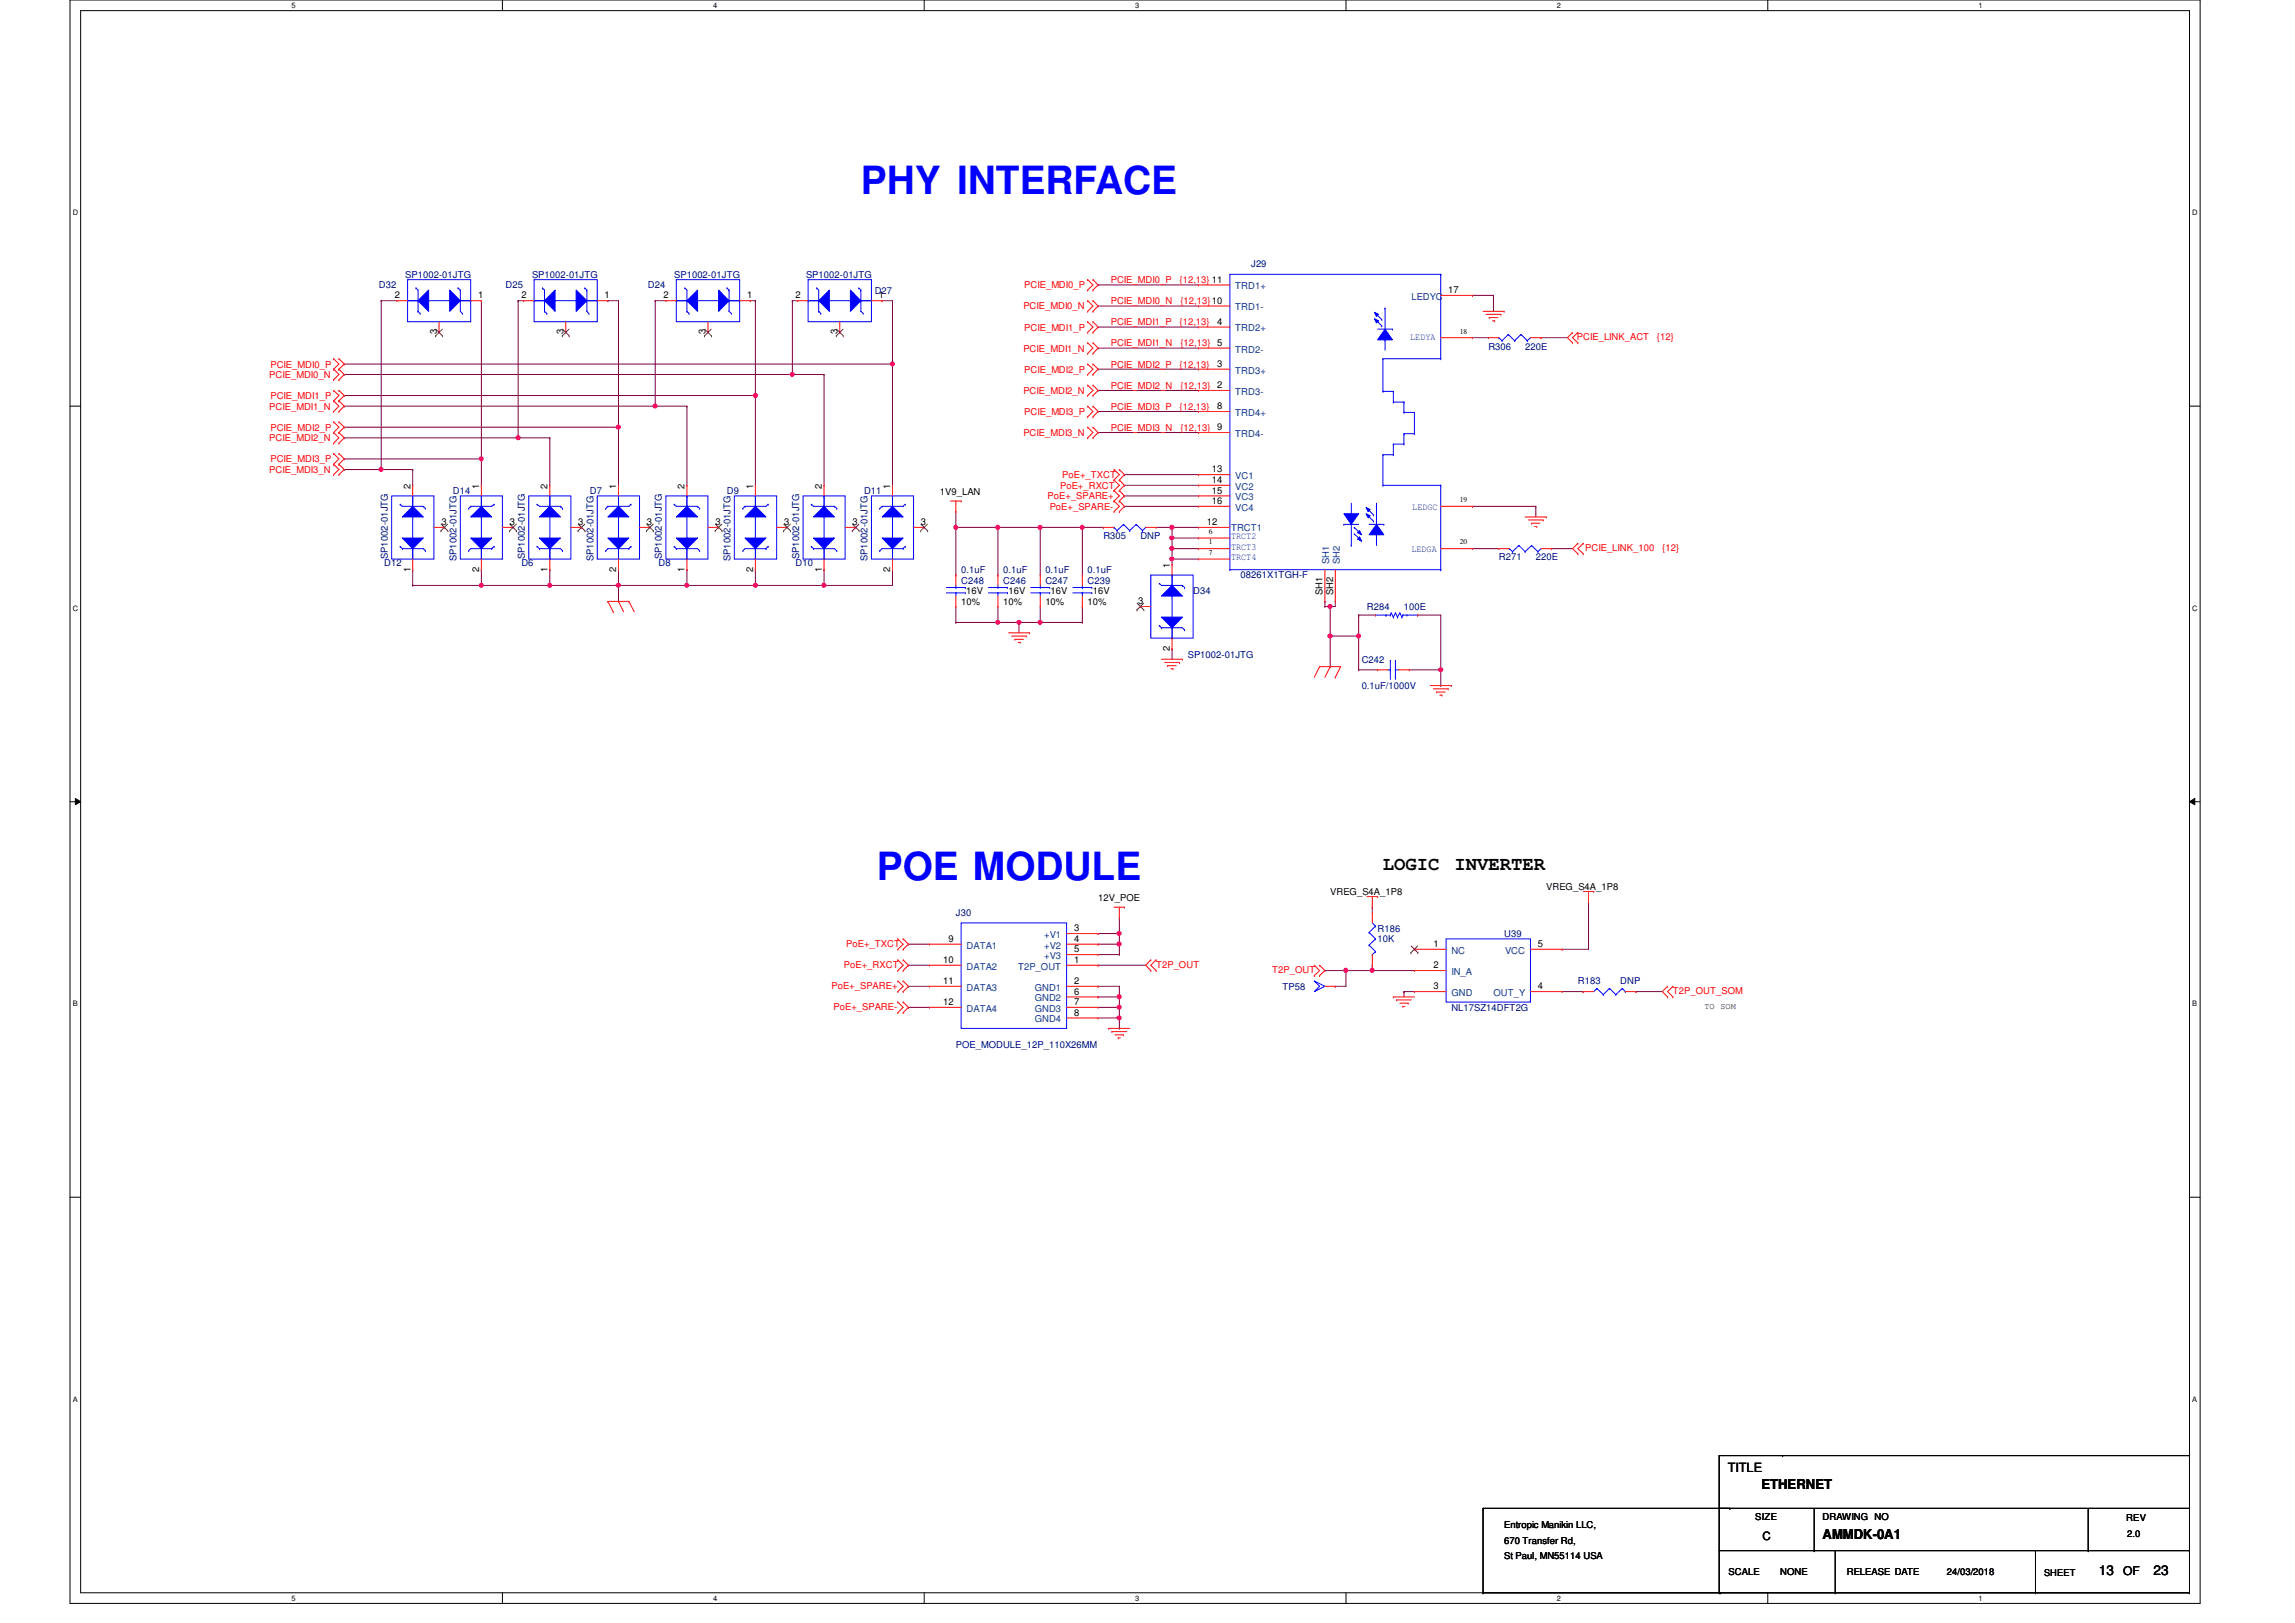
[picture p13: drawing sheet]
<svg xmlns="http://www.w3.org/2000/svg" width="420mm" height="297mm" viewBox="0 0 420 297" stroke-linecap="round" stroke-linejoin="round" font-family="sans-serif">
<defs><g id="words">
<g font-size="7.1" fill="#00f">
<text x="157.6" y="35.6">PHY INTERFACE</text>
<text x="160.5" y="161">POE MODULE</text>
</g>
<g font-size="3.5">
<text x="253.2" y="159.2">LOGIC</text>
<text x="266.3" y="159.2">INVERTER</text>
</g>
<g font-size="2.5">
<text x="322.5" y="272.6">ETHERNET</text>
<text x="333.7" y="281.7">AMMDK-0A1</text>
<text x="384.2" y="288.3">13</text>
<text x="394.3" y="288.3">23</text>
</g>
<text font-size="2.3" x="316.3" y="269.3">TITLE</text>
<text font-size="2.2" x="388.7" y="288.3">OF</text>
<text font-size="2.1" x="322.7" y="281.9">C</text>
<g font-size="1.7" fill="#000080">
<text x="69.4" y="52.8">D32</text>
<text x="74.2" y="50.8">SP1002-01JTG</text>
<text x="92.6" y="52.8">D25</text>
<text x="97.4" y="50.8">SP1002-01JTG</text>
<text x="118.6" y="52.8">D24</text>
<text x="123.4" y="50.8">SP1002-01JTG</text>
<text x="147.6" y="50.8">SP1002-01JTG</text>
<text x="160.1" y="53.8">D27</text>
<text x="229.1" y="48.9">J29</text>
<text x="272.5" y="64">R306</text>
<text x="279.2" y="64">220E</text>
<text x="82.9" y="90.4">D14</text>
<text x="108" y="90.4">D7</text>
<text x="133.1" y="90.4">D9</text>
<text x="158.2" y="90.4">D11</text>
<text x="202" y="98.7">R305</text>
<text x="208.8" y="98.7">DNP</text>
<text x="70.3" y="103.5">D12</text>
<text x="71" y="102.3" transform="rotate(-90 71 102.3)">SP1002-01JTG</text>
<text x="83.6" y="102.7" transform="rotate(-90 83.6 102.7)">SP1002-01JTG</text>
<text x="95.4" y="103.5">D6</text>
<text x="96.1" y="102.3" transform="rotate(-90 96.1 102.3)">SP1002-01JTG</text>
<text x="108.7" y="102.7" transform="rotate(-90 108.7 102.7)">SP1002-01JTG</text>
<text x="120.6" y="103.5">D8</text>
<text x="121.2" y="102.3" transform="rotate(-90 121.2 102.3)">SP1002-01JTG</text>
<text x="133.7" y="102.7" transform="rotate(-90 133.7 102.7)">SP1002-01JTG</text>
<text x="145.7" y="103.5">D10</text>
<text x="146.3" y="102.3" transform="rotate(-90 146.3 102.3)">SP1002-01JTG</text>
<text x="158.8" y="102.7" transform="rotate(-90 158.8 102.7)">SP1002-01JTG</text>
<text x="176" y="106.8">C248</text>
<text x="176" y="104.9">0.1uF</text>
<text x="183.7" y="106.8">C246</text>
<text x="183.7" y="104.9">0.1uF</text>
<text x="191.4" y="106.8">C247</text>
<text x="191.4" y="104.9">0.1uF</text>
<text x="199.1" y="106.8">C239</text>
<text x="199.1" y="104.9">0.1uF</text>
<text x="227.1" y="105.9">08261X1TGH-F</text>
<text x="274.4" y="102.6">R271</text>
<text x="281.2" y="102.6">220E</text>
<text x="218.4" y="108.8">D34</text>
<text x="250.3" y="111.7">R284</text>
<text x="257" y="111.7">100E</text>
<text x="217.5" y="120.4">SP1002-01JTG</text>
<text x="249.3" y="121.3">C242</text>
<text x="249.3" y="126.2">0.1uF/1000V</text>
<text x="175" y="167.6">J30</text>
<text x="252.2" y="170.5">R186</text>
<text x="252.2" y="172.5">10K</text>
<text x="275.4" y="171.5">U39</text>
<text x="234.8" y="181.1">TP58</text>
<text x="265.7" y="185">NL17SZ14DFT2G</text>
<text x="288.9" y="180.2">R183</text>
<text x="296.6" y="180.2">DNP</text>
<text x="175" y="191.8">POE_MODULE_12P_110X26MM</text>
</g>
<g font-size="1.7" fill="#f00">
<text x="187.5" y="52.8">PCIE_MDI0_P</text>
<text x="203.4" y="51.8">PCIE_MDI0_P</text>
<text x="215.9" y="51.8">{12,13} 11</text>
<text x="187.4" y="56.6">PCIE_MDI0_N</text>
<text x="203.4" y="55.7">PCIE_MDI0_N</text>
<text x="203.4" y="59.5">PCIE_MDI1_P</text>
<text x="215.9" y="59.5">{12,13}</text>
<text x="216.1" y="55.7">{12,13}10</text>
<text x="187.4" y="64.3">PCIE_MDI1_N</text>
<text x="187.5" y="60.5">PCIE_MDI1_P</text>
<text x="203.4" y="63.4">PCIE_MDI1_N</text>
<text x="216.1" y="63.4">{12,13} 5</text>
<text x="288.7" y="62.2">PCIE_LINK_ACT</text>
<text x="303.3" y="62.2">{12}</text>
<text x="49.3" y="69.2">PCIE_MDI0_N</text>
<text x="49.5" y="67.3">PCIE_MDI0_P</text>
<text x="187.5" y="68.2">PCIE_MDI2_P</text>
<text x="203.4" y="67.3">PCIE_MDI2_P</text>
<text x="203.4" y="71.1">PCIE_MDI2_N</text>
<text x="215.9" y="67.3">{12,13}</text>
<text x="216.1" y="71.1">{12,13} 2</text>
<text x="49.3" y="75">PCIE_MDI1_N</text>
<text x="49.5" y="73.1">PCIE_MDI1_P</text>
<text x="187.4" y="72.1">PCIE_MDI2_N</text>
<text x="187.5" y="75.9">PCIE_MDI3_P</text>
<text x="203.4" y="75">PCIE_MDI3_P</text>
<text x="215.9" y="75">{12,13}</text>
<text x="49.3" y="80.8">PCIE_MDI2_N</text>
<text x="49.5" y="78.8">PCIE_MDI2_P</text>
<text x="187.4" y="79.8">PCIE_MDI3_N</text>
<text x="203.4" y="78.8">PCIE_MDI3_N</text>
<text x="216.1" y="78.8">{12,13} 9</text>
<text x="49.3" y="86.6">PCIE_MDI3_N</text>
<text x="49.5" y="84.6">PCIE_MDI3_P</text>
<text x="194.1" y="89.5">PoE+_RXCT</text>
<text x="194.5" y="87.5">PoE+_TXCT</text>
<text x="191.8" y="91.4">PoE+_SPARE+</text>
<text x="192.2" y="93.3">PoE+_SPARE-</text>
<text x="290.2" y="100.8">PCIE_LINK_100</text>
<text x="304.3" y="100.8">{12}</text>
<text x="154.9" y="173.2">PoE+_TXCT</text>
<text x="154.5" y="177.1">PoE+_RXCT</text>
<text x="211.7" y="177.1">T2P_OUT</text>
<text x="232.9" y="178.1">T2P_OUT</text>
<text x="152.2" y="181">PoE+_SPARE+</text>
<text x="152.6" y="184.8">PoE+_SPARE-</text>
<text x="306.3" y="181.9">T2P_OUT_SOM</text>
</g>
<g font-size="1.7" fill="#004080">
<text x="226.1" y="53">TRD1+</text>
<text x="226.1" y="56.8">TRD1-</text>
<text x="258.4" y="54.9">LEDYC</text>
<text x="226.1" y="60.7">TRD2+</text>
<text x="226.1" y="64.5">TRD2-</text>
<text x="258.2" y="62.2">LEDYA</text>
<text x="226.1" y="68.4">TRD3+</text>
<text x="226.1" y="72.3">TRD3-</text>
<text x="226.1" y="76.1">TRD4+</text>
<text x="226.1" y="80">TRD4-</text>
<text x="226.1" y="87.7">VC1</text>
<text x="226.1" y="89.6">VC2</text>
<text x="226.1" y="91.6">VC3</text>
<text x="226.1" y="93.5">VC4</text>
<text x="258.6" y="93.3">LEDGC</text>
<text x="225.4" y="97.2">TRCT1</text>
<text x="225.4" y="98.7">TRCT2</text>
<text x="225.4" y="100.6">TRCT3</text>
<text x="258.4" y="101">LEDGA</text>
<text x="225.4" y="102.6">TRCT4</text>
<text x="243.4" y="103.3" transform="rotate(-90 243.4 103.3)">SH1</text>
<text x="245.3" y="103.3" transform="rotate(-90 245.3 103.3)">SH2</text>
<text x="176.9" y="173.6">DATA1</text>
<text x="191.2" y="171.7">+V1</text>
<text x="191.2" y="173.6">+V2</text>
<text x="176.9" y="177.5">DATA2</text>
<text x="186.4" y="177.5">T2P_OUT</text>
<text x="191.2" y="175.5">+V3</text>
<text x="265.7" y="174.5">NC</text>
<text x="265.7" y="178.4">IN_A</text>
<text x="275.5" y="174.5">VCC</text>
<text x="176.9" y="181.3">DATA3</text>
<text x="176.9" y="185.2">DATA4</text>
<text x="189.4" y="181.3">GND1</text>
<text x="189.4" y="183.3">GND2</text>
<text x="189.4" y="185.2">GND3</text>
<text x="265.7" y="182.3">GND</text>
<text x="273.4" y="182.3">OUT_Y</text>
<text x="189.4" y="187.1">GND4</text>
</g>
<g font-size="1.7">
<text x="265.1" y="53.6">17</text>
<text x="72.3" y="54.6">2</text>
<text x="87.5" y="54.6">1</text>
<text x="95.4" y="54.6">2</text>
<text x="110.7" y="54.6">1</text>
<text x="121.5" y="54.6">2</text>
<text x="136.8" y="54.6">1</text>
<text x="145.6" y="54.6">2</text>
<text x="160.9" y="54.6">1</text>
<text x="222.8" y="59.4">4</text>
<text x="80" y="61.2" transform="rotate(-90 80 61.2)">3</text>
<text x="103.2" y="61.2" transform="rotate(-90 103.2 61.2)">3</text>
<text x="129.2" y="61.2" transform="rotate(-90 129.2 61.2)">3</text>
<text x="153.3" y="61.2" transform="rotate(-90 153.3 61.2)">3</text>
<text x="222.8" y="67.1">3</text>
<text x="222.8" y="74.9">8</text>
<text x="75.1" y="89.4" transform="rotate(-90 75.1 89.4)">2</text>
<text x="87.7" y="89.4" transform="rotate(-90 87.7 89.4)">1</text>
<text x="100.2" y="89.4" transform="rotate(-90 100.2 89.4)">2</text>
<text x="112.8" y="89.4" transform="rotate(-90 112.8 89.4)">1</text>
<text x="125.3" y="89.4" transform="rotate(-90 125.3 89.4)">2</text>
<text x="137.9" y="89.4" transform="rotate(-90 137.9 89.4)">1</text>
<text x="150.4" y="89.4" transform="rotate(-90 150.4 89.4)">2</text>
<text x="163" y="89.4" transform="rotate(-90 163 89.4)">1</text>
<text x="221.9" y="86.4">13</text>
<text x="221.9" y="88.4">14</text>
<text x="172.1" y="90.6">1V9_LAN</text>
<text x="221.9" y="90.3">15</text>
<text x="221.9" y="92.2">16</text>
<text x="80.8" y="96.1">3</text>
<text x="93.3" y="96.1">3</text>
<text x="105.9" y="96.1">3</text>
<text x="118.4" y="96.1">3</text>
<text x="131" y="96.1">3</text>
<text x="143.5" y="96.1">3</text>
<text x="156.1" y="96.1">3</text>
<text x="168.6" y="96.1">3</text>
<text x="220.9" y="96">12</text>
<text x="75.1" y="104.6" transform="rotate(-90 75.1 104.6)">1</text>
<text x="87.7" y="104.6" transform="rotate(-90 87.7 104.6)">2</text>
<text x="100.2" y="104.6" transform="rotate(-90 100.2 104.6)">1</text>
<text x="112.8" y="104.6" transform="rotate(-90 112.8 104.6)">2</text>
<text x="125.3" y="104.6" transform="rotate(-90 125.3 104.6)">1</text>
<text x="137.9" y="104.6" transform="rotate(-90 137.9 104.6)">2</text>
<text x="150.4" y="104.6" transform="rotate(-90 150.4 104.6)">1</text>
<text x="163" y="104.6" transform="rotate(-90 163 104.6)">2</text>
<text x="214.2" y="103.9" transform="rotate(-90 214.2 103.9)">1</text>
<text x="176" y="110.7">10%</text>
<text x="176.9" y="108.8">16V</text>
<text x="183.7" y="110.7">10%</text>
<text x="184.6" y="108.8">16V</text>
<text x="191.4" y="110.7">10%</text>
<text x="192.4" y="108.8">16V</text>
<text x="199.1" y="110.7">10%</text>
<text x="200.1" y="108.8">16V</text>
<text x="208.4" y="110.6">3</text>
<text x="242.1" y="109" transform="rotate(-90 242.1 109)">SH1</text>
<text x="244" y="109" transform="rotate(-90 244 109)">SH2</text>
<text x="214.2" y="119.1" transform="rotate(-90 214.2 119.1)">2</text>
<text x="201" y="164.9">12V_POE</text>
<text x="243.5" y="163.8">VREG_S4A_1P8</text>
<text x="283.1" y="162.8">VREG_S4A_1P8</text>
<text x="173.6" y="172.4">9</text>
<text x="196.6" y="170.4">3</text>
<text x="196.6" y="172.4">4</text>
<text x="262.4" y="173.3">1</text>
<text x="281.5" y="173.3">5</text>
<text x="172.7" y="176.2">10</text>
<text x="196.6" y="176.2">1</text>
<text x="196.6" y="174.3">5</text>
<text x="262.4" y="177.2">2</text>
<text x="172.7" y="180.1">11</text>
<text x="172.7" y="183.9">12</text>
<text x="196.6" y="180.1">2</text>
<text x="196.6" y="182">6</text>
<text x="196.6" y="183.9">7</text>
<text x="196.6" y="185.9">8</text>
<text x="262.4" y="181.1">3</text>
<text x="281.5" y="181.1">4</text>
<text x="275.4" y="279.6">Entropic Manikin LLC,</text>
<text x="321.3" y="278.3">SIZE</text>
<text x="333.7" y="278.3">DRAWING NO</text>
<text x="389.2" y="278.4">REV</text>
<text x="389.5" y="281.3">2.0</text>
<text x="275.4" y="282.5">670 Transfer Rd,</text>
<text x="275.4" y="285.4">St Paul, MN55114 USA</text>
<text x="316.5" y="288.3">SCALE</text>
<text x="325.9" y="288.3">NONE</text>
<text x="338.1" y="288.3">RELEASE DATE</text>
<text x="356.4" y="288.3">24/03/2018</text>
<text x="374.2" y="288.4">SHEET</text>
</g>
<text font-size="1.6" x="312" y="184.6">TO SOM</text>
<g font-size="1.4">
<text x="53.4" y="1.4">5</text>
<text x="130.6" y="1.4">4</text>
<text x="207.8" y="1.4">3</text>
<text x="285" y="1.4">2</text>
<text x="362.2" y="1.4">1</text>
<text x="13.3" y="39.4">D</text>
<text x="401.4" y="39.4">D</text>
<text x="267.2" y="61">18</text>
<text x="267.2" y="91.9">19</text>
<text x="221.3" y="97.7">6</text>
<text x="221.3" y="99.7">1</text>
<text x="221.3" y="101.6">7</text>
<text x="267.2" y="99.7">20</text>
<text x="13.3" y="111.8">C</text>
<text x="401.4" y="111.8">C</text>
<text x="13.3" y="184.1">B</text>
<text x="401.4" y="184.1">B</text>
<text x="13.3" y="256.5">A</text>
<text x="401.4" y="256.5">A</text>
<text x="53.4" y="292.9">5</text>
<text x="130.6" y="292.9">4</text>
<text x="207.8" y="292.9">3</text>
<text x="285" y="292.9">2</text>
<text x="362.2" y="292.9">1</text>
</g>
</g></defs>
<path d="M12.8 0h390v293.5h-390zM14.8 1.9h386v289.6h-386z" fill="none" stroke="#000" stroke-width=".18"/>
<g fill="#fff">
<path d="M53.4 .2h.7v1.5h-.7z"/>
<path d="M53.4 291.7h.7v1.5h-.7z"/>
</g>
<path d="M92 0v1.9M92 291.5v2" fill="none" stroke="#000" stroke-width=".18"/>
<g fill="#fff">
<path d="M130.6 .2h.7v1.5h-.7z"/>
<path d="M130.6 291.7h.7v1.5h-.7z"/>
</g>
<path d="M169.2 0v1.9M169.2 291.5v2" fill="none" stroke="#000" stroke-width=".18"/>
<g fill="#fff">
<path d="M207.8 .2h.8v1.5h-.8z"/>
<path d="M207.8 291.7h.8v1.5h-.8z"/>
</g>
<path d="M246.4 0v1.9M246.4 291.5v2" fill="none" stroke="#000" stroke-width=".18"/>
<g fill="#fff">
<path d="M285 .2h.8v1.5h-.8z"/>
<path d="M285 291.7h.8v1.5h-.8z"/>
</g>
<path d="M323.6 0v1.9M323.6 291.5v2" fill="none" stroke="#000" stroke-width=".18"/>
<g fill="#fff">
<path d="M362.2 .2h.8v1.5h-.8z"/>
<path d="M362.2 291.7h.8v1.5h-.8z"/>
<path d="M13.3 38.1h1v1.6h-1z"/>
<path d="M401.4 38.1h.9v1.6h-.9z"/>
<path d="M13.3 110.5h1v1.6h-1z"/>
<path d="M401.4 110.5h.9v1.6h-.9z"/>
</g>
<path d="M12.8 74.3h2M400.8 74.3h2" fill="none" stroke="#000" stroke-width=".18"/>
<g fill="#fff">
<path d="M13.3 182.9h.9v1.5h-.9z"/>
<path d="M401.4 182.9h.8v1.5h-.8z"/>
</g>
<path d="M12.8 146.7h2M13.8 146.1l1 .6-1 .6zM400.8 146.7l1-.6v1.2zM400.8 146.7h2" fill="none" stroke="#000" stroke-width=".18"/>
<path d="M13.8 146.1l1 .6-1 .6zM400.8 146.7l1-.6v1.2z" fill="#000"/>
<g fill="#fff">
<path d="M13.3 255.3h.9v1.5h-.9z"/>
<path d="M401.4 255.3h.8v1.5h-.8z"/>
</g>
<path d="M12.8 219.1h2M400.8 219.1h2" fill="none" stroke="#000" stroke-width=".18"/>
<g fill="none" stroke="#800040" stroke-width=".18">
<path d="M284 100.4h.1M284 100.4h3.9M166.3 172.8h.1M166.3 176.7h.1M166.3 172.8h3.9M166.3 176.7h3.9M166.3 180.5h.1M166.3 184.4h.1M166.3 180.5h3.9M166.3 184.4h3.9M201 180.5h.1M201 182.5h.1"/>
<path d="M201 180.5h3.9M204.9 180.5h.1M204.9 180.5v2h-3.9"/>
</g>
<circle cx="204.9" cy="182.4" r=".38" fill="#f0f"/>
<circle cx="204.9" cy="182.4" r=".38" fill="none" stroke="#f0f" stroke-width=".18"/>
<path d="M201 172.8h.1M201 170.9h.1M201 170.9h3.9M204.9 168h.1M204.9 170.9h.1M204.9 168v4.8h-3.9M204.9 184.4h.1M204.9 182.5v1.9" fill="none" stroke="#800040" stroke-width=".18"/>
<circle cx="204.9" cy="172.8" r=".38" fill="#f0f"/>
<circle cx="204.9" cy="172.8" r=".38" fill="none" stroke="#f0f" stroke-width=".18"/>
<circle cx="204.9" cy="170.8" r=".37" fill="#f0f"/>
<circle cx="204.9" cy="170.8" r=".37" fill="none" stroke="#f0f" stroke-width=".18"/>
<g fill="none" stroke="#800040" stroke-width=".18">
<path d="M201 59.9h.1M201 52.2h.1M201 56h.1M201 59.9h18.4M201 52.2h18.4M201 56h18.4M201 63.7h.1M201 67.6h.1M201 71.5h.1M201 75.3h.1M201 79.2h.1M201 63.7h18.4"/>
<path d="M201 67.6h18.4M201 71.5h18.4M201 75.3h18.4M201 79.2h18.4M269.6 61.8h.1M269.6 61.8h2.9M269.6 92.7h.1M269.6 92.7h11.6M214.6 102.3h.1M214.6 118.7h.1M214.6 102.3v1M214.6 118.7v1.9"/>
<path d="M214.6 102.3h4.8M242.6 110.1h.1M242.6 111h.1M242.6 110.1v.9M242.6 111h.9M243.5 111h.1M243.5 111v5.4M244.5 110.1h.1M244.5 110.1v.9M248.7 112.6h.1M248.7 112.6h3.1M259.5 112.6h.1"/>
<path d="M259.5 112.6h4.3v10M269.6 100.4h.1M269.6 100.4h4.8M263.8 122.6h.1"/>
</g>
<circle cx="243.5" cy="116.4" r=".37" fill="#f0f"/>
<circle cx="243.5" cy="116.4" r=".37" fill="none" stroke="#f0f" stroke-width=".18"/>
<circle cx="243.5" cy="111" r=".38" fill="#f0f"/>
<circle cx="243.5" cy="111" r=".38" fill="none" stroke="#f0f" stroke-width=".18"/>
<g fill="none" stroke="#800040" stroke-width=".18">
<path d="M205.9 92.7h.1M205.9 90.8h.1M205.9 88.8h.1M205.9 86.9h.1M205.9 92.7h13.5M205.9 90.8h13.5M205.9 88.8h13.5M205.9 86.9h13.5M214.6 96.5h.1M214.6 96.5h4.8M214.6 96.5v2M281.2 92.7h.1"/>
<path d="M281.2 92.7v1.9M243.5 111h.1M243.5 111h1"/>
</g>
<circle cx="214.5" cy="98.4" r=".37" fill="#f0f"/>
<circle cx="214.5" cy="98.4" r=".37" fill="none" stroke="#f0f" stroke-width=".18"/>
<path d="M214.6 98.5h.1M214.6 98.5h4.8M214.6 98.5v3.8M214.6 100.4h.1M214.6 100.4h4.8" fill="none" stroke="#800040" stroke-width=".18"/>
<circle cx="214.5" cy="102.3" r=".37" fill="#f0f"/>
<circle cx="214.5" cy="102.3" r=".37" fill="none" stroke="#f0f" stroke-width=".18"/>
<circle cx="214.5" cy="100.4" r=".38" fill="#f0f"/>
<circle cx="214.5" cy="100.4" r=".38" fill="none" stroke="#f0f" stroke-width=".18"/>
<g fill="none" stroke="#800040" stroke-width=".18">
<path d="M63 78.2h.1M63 72.4h.1M63 78.2h50.2M63 72.4h75.3M113.2 78.2h.1M113.2 78.2v10.6M120 74.3h.1M120 74.3h5.8M125.8 74.3h.1M125.8 74.3v14.5M63 84h.1M63 84h25.1"/>
<path d="M69.8 85.9h.1M69.8 85.9h5.8M75.6 85.9h.1M75.6 85.9v2.9M88.1 84h.1M88.1 84v4.8M94.9 80.1h.1M94.9 80.1h5.8M100.7 80.1h.1M100.7 80.1v8.7"/>
</g>
<circle cx="138.3" cy="72.4" r=".38" fill="#f0f"/>
<circle cx="138.3" cy="72.4" r=".38" fill="none" stroke="#f0f" stroke-width=".18"/>
<path d="M63 66.6h.1M63 66.6h100.4M138.3 72.4h.1M138.3 72.4v16.4M145.1 68.5h.1M145.1 68.5h5.8M150.9 68.5h.1M150.9 68.5v20.3M163.4 66.6h.1M163.4 66.6v22.2" fill="none" stroke="#800040" stroke-width=".18"/>
<circle cx="163.4" cy="66.6" r=".38" fill="#f0f"/>
<circle cx="163.4" cy="66.6" r=".38" fill="none" stroke="#f0f" stroke-width=".18"/>
<path d="M69.8 55h.1M69.8 55v30.9" fill="none" stroke="#800040" stroke-width=".18"/>
<circle cx="69.8" cy="85.9" r=".38" fill="#f0f"/>
<circle cx="69.8" cy="85.9" r=".38" fill="none" stroke="#f0f" stroke-width=".18"/>
<path d="M88.1 55h.1M88.1 55v29M63 85.9h.1M63 85.9h6.8" fill="none" stroke="#800040" stroke-width=".18"/>
<circle cx="88.1" cy="84" r=".37" fill="#f0f"/>
<circle cx="88.1" cy="84" r=".37" fill="none" stroke="#f0f" stroke-width=".18"/>
<path d="M69.8 55h.1M69.8 55h2.9M94.9 55h.1M94.9 55v25.1" fill="none" stroke="#800040" stroke-width=".18"/>
<circle cx="94.9" cy="80.1" r=".37" fill="#f0f"/>
<circle cx="94.9" cy="80.1" r=".37" fill="none" stroke="#f0f" stroke-width=".18"/>
<path d="M113.2 55h.1M113.2 55v23.2" fill="none" stroke="#800040" stroke-width=".18"/>
<circle cx="113.2" cy="78.2" r=".37" fill="#f0f"/>
<circle cx="113.2" cy="78.2" r=".37" fill="none" stroke="#f0f" stroke-width=".18"/>
<g fill="none" stroke="#800040" stroke-width=".18">
<path d="M94.9 55h.1M94.9 55h.9M111.3 55h.1M111.3 55h1.9M120 55h.1M120 55h1.9M120 55v19.3h-57M137.4 55h.1M137.4 55h.9M138.3 55h.1M138.3 55v17.4M63 74.3h.1"/>
<path d="M63 80.1h.1M63 80.1h31.9"/>
</g>
<circle cx="119.9" cy="74.3" r=".37" fill="#f0f"/>
<circle cx="119.9" cy="74.3" r=".37" fill="none" stroke="#f0f" stroke-width=".18"/>
<path d="M145.1 55h.1M145.1 55v13.5h-82.1M145.1 55h.9M161.5 55h.1M161.5 55h1.9M163.4 55h.1M163.4 55v11.6M63 68.5h.1" fill="none" stroke="#800040" stroke-width=".18"/>
<circle cx="145" cy="68.5" r=".37" fill="#f0f"/>
<circle cx="145" cy="68.5" r=".37" fill="none" stroke="#f0f" stroke-width=".18"/>
<path d="M150.9 107.1h.1M163.4 104.3h.1M163.4 104.3v2.8h-12.5" fill="none" stroke="#800040" stroke-width=".18"/>
<circle cx="150.8" cy="107.1" r=".37" fill="#f0f"/>
<circle cx="150.8" cy="107.1" r=".37" fill="none" stroke="#f0f" stroke-width=".18"/>
<path d="M75.6 104.3h.1M75.6 104.3v2.8M125.8 107.1h.1M138.3 107.1h.1M138.3 104.3h.1M138.3 104.3v2.8M150.9 104.3h.1M150.9 104.3v2.8h-25.1" fill="none" stroke="#800040" stroke-width=".18"/>
<circle cx="138.3" cy="107.1" r=".37" fill="#f0f"/>
<circle cx="138.3" cy="107.1" r=".37" fill="none" stroke="#f0f" stroke-width=".18"/>
<circle cx="125.7" cy="107.1" r=".37" fill="#f0f"/>
<circle cx="125.7" cy="107.1" r=".37" fill="none" stroke="#f0f" stroke-width=".18"/>
<path d="M100.7 107.1h.1M113.2 107.1h.1M113.2 104.3h.1M113.2 104.3v2.8M125.8 104.3h.1M125.8 104.3v2.8h-25.1" fill="none" stroke="#800040" stroke-width=".18"/>
<circle cx="113.2" cy="107.1" r=".37" fill="#f0f"/>
<circle cx="113.2" cy="107.1" r=".37" fill="none" stroke="#f0f" stroke-width=".18"/>
<circle cx="100.6" cy="107.1" r=".37" fill="#f0f"/>
<circle cx="100.6" cy="107.1" r=".37" fill="none" stroke="#f0f" stroke-width=".18"/>
<path d="M75.6 107.1h.1M88.1 107.1h.1M88.1 104.3h.1M88.1 104.3v2.8M100.7 104.3h.1M100.7 104.3v2.8h-25.1" fill="none" stroke="#800040" stroke-width=".18"/>
<circle cx="88.1" cy="107.1" r=".37" fill="#f0f"/>
<circle cx="88.1" cy="107.1" r=".37" fill="none" stroke="#f0f" stroke-width=".18"/>
<path d="M113.2 107.1h.1M113.2 107.1v3M243.5 116.4h.1M243.5 116.4h5.2" fill="none" stroke="#800040" stroke-width=".18"/>
<circle cx="248.7" cy="116.4" r=".37" fill="#f0f"/>
<circle cx="248.7" cy="116.4" r=".37" fill="none" stroke="#f0f" stroke-width=".18"/>
<g fill="none" stroke="#800040" stroke-width=".18">
<path d="M269.6 54.1h.1M269.6 54.1h3.8M273.4 54.1h.1M273.4 54.1v2.9M282.1 61.8h.1M282.1 61.8h4.9M243.5 116.4h.1M243.5 116.4v5.6M248.7 116.4h.1M248.7 112.6h.1M248.7 112.6v10M248.7 122.6h.1"/>
<path d="M248.7 122.6h3.5M242.6 177.6h.1M242.6 177.6h3.8M251.2 176.7h.1M251.2 177.6h.1M251.2 177.6h7.7M251.2 176.7v.9M286 173.7h.1M290.8 165.1h.1M290.8 165.1v8.6h-4.8M257 181.5h.1M257 181.5v1"/>
<path d="M257 181.5h1.9M286 181.5h3.8M289.8 181.5h.1"/>
</g>
<circle cx="251.2" cy="177.6" r=".38" fill="#f0f"/>
<circle cx="251.2" cy="177.6" r=".38" fill="none" stroke="#f0f" stroke-width=".18"/>
<path d="M211.7 96.5h2.9M214.6 96.5h.1M251.2 166h.1M251.2 166v1" fill="none" stroke="#800040" stroke-width=".18"/>
<circle cx="214.5" cy="96.5" r=".38" fill="#f0f"/>
<circle cx="214.5" cy="96.5" r=".38" fill="none" stroke="#f0f" stroke-width=".18"/>
<path d="M198.2 96.5h.1M198.2 96.5v8.7" fill="none" stroke="#800040" stroke-width=".18"/>
<circle cx="198.1" cy="96.5" r=".38" fill="#f0f"/>
<circle cx="198.1" cy="96.5" r=".38" fill="none" stroke="#f0f" stroke-width=".18"/>
<path d="M175 96.5h7.7M182.7 96.5h.1M198.2 96.5h3.8M202 96.5h.1" fill="none" stroke="#800040" stroke-width=".18"/>
<circle cx="175" cy="96.5" r=".38" fill="#f0f"/>
<circle cx="175" cy="96.5" r=".38" fill="none" stroke="#f0f" stroke-width=".18"/>
<path d="M175 96.5v8.7M190.4 96.5h.1M190.4 96.5h-7.7v8.7M175 105.2h.1M182.7 105.2h.1" fill="none" stroke="#800040" stroke-width=".18"/>
<circle cx="182.7" cy="96.5" r=".38" fill="#f0f"/>
<circle cx="182.7" cy="96.5" r=".38" fill="none" stroke="#f0f" stroke-width=".18"/>
<circle cx="190.4" cy="96.5" r=".38" fill="#f0f"/>
<circle cx="190.4" cy="96.5" r=".38" fill="none" stroke="#f0f" stroke-width=".18"/>
<path d="M190.4 96.5h.1M190.4 96.5v8.7M190.4 96.5h7.8M198.2 96.5h.1M175 113.9h.1M175 111v2.9M175 113.9h7.7M182.7 113.9h.1M190.4 113.9h.1M190.4 111v2.9M198.2 111h.1M198.2 111v2.9" fill="none" stroke="#800040" stroke-width=".18"/>
<circle cx="190.4" cy="113.9" r=".37" fill="#f0f"/>
<circle cx="190.4" cy="113.9" r=".37" fill="none" stroke="#f0f" stroke-width=".18"/>
<path d="M182.7 113.9h.1M182.7 111v2.9M190.4 113.9h7.8M198.2 113.9h.1" fill="none" stroke="#800040" stroke-width=".18"/>
<circle cx="182.7" cy="113.9" r=".37" fill="#f0f"/>
<circle cx="182.7" cy="113.9" r=".37" fill="none" stroke="#f0f" stroke-width=".18"/>
<path d="M182.7 113.9h3.9M186.6 113.9h.1" fill="none" stroke="#800040" stroke-width=".18"/>
<circle cx="186.6" cy="113.9" r=".37" fill="#f0f"/>
<circle cx="186.6" cy="113.9" r=".37" fill="none" stroke="#f0f" stroke-width=".18"/>
<path d="M175 96.5h.1M175 93.6v2.9M186.6 113.9h.1M186.6 113.9v1.9M186.6 113.9h3.8M190.4 113.9h.1M201 176.7h.1M201 176.7h8.8M201 184.4h3.9M204.9 184.4h.1M204.9 186.3h.1M204.9 184.4v1.9" fill="none" stroke="#800040" stroke-width=".18"/>
<circle cx="204.9" cy="184.3" r=".37" fill="#f0f"/>
<circle cx="204.9" cy="184.3" r=".37" fill="none" stroke="#f0f" stroke-width=".18"/>
<circle cx="204.9" cy="186.3" r=".37" fill="#f0f"/>
<circle cx="204.9" cy="186.3" r=".37" fill="none" stroke="#f0f" stroke-width=".18"/>
<path d="M201 174.7h3.9M204.9 174.7h.1M204.9 172.8h.1M204.9 172.8v1.9M246.4 177.6h.1M246.4 177.6v2.9h-1.9M201 186.3h3.9M204.9 186.3h.1M204.9 188.2h.1M204.9 186.3v1.9M244.5 180.5h.1" fill="none" stroke="#800040" stroke-width=".18"/>
<circle cx="246.4" cy="177.6" r=".38" fill="#f0f"/>
<circle cx="246.4" cy="177.6" r=".38" fill="none" stroke="#f0f" stroke-width=".18"/>
<path d="M258 122.6h5.8M263.8 122.6h.1M246.4 177.6h.1M246.4 177.6h4.8M299.5 181.5h.1M299.5 181.5h4.8" fill="none" stroke="#800040" stroke-width=".18"/>
<circle cx="263.8" cy="122.6" r=".37" fill="#f0f"/>
<circle cx="263.8" cy="122.6" r=".37" fill="none" stroke="#f0f" stroke-width=".18"/>
<path d="M263.8 125.5h.1M263.8 122.6v2.9" fill="none" stroke="#800040" stroke-width=".18"/>
<g fill="none" stroke="#f00" stroke-width=".18">
<path d="M199.1 51.2h.1M199.1 53.1h.1M199.1 55h.1M199.1 57h.1M199.1 58.9h.1M199.1 51.2l1 1-1 .9M199.1 55l1 1-1 1M199.1 58.9l1 1-1 .9M200.1 53.1h.1M200.1 51.2h.1M200.1 57h.1M200.1 55h.1"/>
<path d="M200.1 58.9h.1M200.1 51.2l.9 1-.9 .9M200.1 55l.9 1-.9 1M200.1 58.9l.9 1-.9 .9M271.5 57h3.9M272.1 57.5h2.7M272.7 58.1h.1M272.7 58.1h1.5M273.3 58.7h.3M273.6 58.7h.1M274.8 57.5h.1M275.4 57h.1"/>
<path d="M61.1 77.2h.1M61.1 79.2h.1M61.1 71.5h.1M61.1 73.4h.1M61.1 75.3h.1M61.1 65.7h.1M61.1 67.6h.1M61.1 69.5h.1M61.1 77.2l.9 1-.9 1M61.1 79.2l.9 .9-.9 1M61.1 71.5l.9 .9-.9 1M61.1 73.4l.9 .9-.9 1"/>
<path d="M61.1 65.7l.9 .9-.9 1M61.1 67.6l.9 .9-.9 1M62 79.2h.1M62 77.2h.1M62 73.4h.1M62 71.5h.1M62 75.3h.1M62 67.6h.1M62 65.7h.1M62 69.5h.1M62 77.2l1 1-1 1M62 79.2l1 .9-1 1"/>
<path d="M62 71.5l1 .9-1 1M62 73.4l1 .9-1 1M62 65.7l1 .9-1 1M62 67.6l1 .9-1 1M199.1 60.8h.1M199.1 62.7h.1M199.1 64.7h.1M199.1 66.6h.1M199.1 68.5h.1M199.1 70.5h.1M199.1 72.4h.1M199.1 74.3h.1"/>
<path d="M199.1 76.3h.1M199.1 78.2h.1M199.1 62.7l1 1-1 1M199.1 66.6l1 1-1 .9M199.1 70.5l1 1-1 .9M199.1 74.3l1 1-1 1M199.1 78.2l1 1-1 .9M200.1 60.8h.1M200.1 64.7h.1M200.1 62.7h.1M200.1 68.5h.1M200.1 66.6h.1"/>
<path d="M200.1 72.4h.1M200.1 70.5h.1M200.1 76.3h.1M200.1 74.3h.1M200.1 78.2h.1M200.1 62.7l.9 1-.9 1M200.1 66.6l.9 1-.9 .9M200.1 70.5l.9 1-.9 .9M200.1 74.3l.9 1-.9 1M200.1 78.2l.9 1-.9 .9M287.9 60.8h.1M287.9 62.7h.1"/>
<path d="M287.9 60.8l-.9 1 .9 .9M288.9 62.7h.1M288.9 60.8h.1M288.9 60.8l-1 1 1 .9M61.1 83h.1M61.1 85h.1M61.1 86.9h.1M61.1 81.1h.1M61.1 83l.9 1-.9 1M61.1 85l.9 .9-.9 1M62 85h.1M62 83h.1"/>
<path d="M62 86.9h.1M62 81.1h.1M62 83l1 1-1 1M62 85l1 .9-1 1M174 91.7h2M175 93.6h.1M175 91.7v1.9M176 91.7h.1M199.1 80.1h.1M200.1 80.1h.1M204 85.9h.1M204 87.8h.1"/>
<path d="M204 89.8h.1M204 91.7h.1M204 93.6h.1M204 85.9l.9 1-.9 .9M204 87.8l.9 1-.9 1M204 89.8l.9 1-.9 .9M204 91.7l.9 1-.9 .9M204.9 87.8h.1M204.9 85.9h.1M204.9 89.8h.1M204.9 91.7h.1M204.9 93.6h.1"/>
<path d="M204.9 85.9l1 1-1 .9M204.9 87.8l1 1-1 1M204.9 89.8l1 1-1 .9M204.9 91.7l1 1-1 .9M279.2 94.6h3.9M279.8 95.2h2.7M280.4 95.8h.1M280.4 95.8h1.5M281 96.4h.3M281.3 96.4h.1M282.5 95.2h.1M283.1 94.6h.1"/>
<path d="M288.9 99.4h.1M288.9 99.4l-1 1 1 .9M289.8 99.4h.1M289.8 99.4l-.9 1 .9 .9M111.3 110.1h.1M111.3 110.1h3.8M111.3 110.1l1 1.9M112.3 112h.1M113.2 110.1h.1M113.2 110.1l1 1.9M115.1 110.1h.1M115.1 110.1l1 1.9"/>
<path d="M184.6 115.8h3.9M185.2 116.4h2.7M185.8 117h.1M185.8 117h1.6M186.4 117.6h.4M186.8 117.6h.1M187.9 116.4h.1M188.5 115.8h.1M288.9 101.3h.1M289.8 101.3h.1M212.6 120.6h3.9M213.2 121.2h2.7"/>
<path d="M213.8 121.8h.1M213.8 121.8h1.5M214.4 122.4h.3M214.7 122.4h.1M215.9 121.2h.1M216.5 120.6h.1M241.6 122h.1M241.6 122l-1 2M241.6 122h3.8M243.5 122h.1M243.5 122l-.9 2M244.5 124h.1"/>
<path d="M245.4 122h.1M245.4 122l-.9 2M261.9 125.5h3.8M262.4 126.1h2.7M263 126.7h.1M263 126.7h1.6M263.6 127.2h.4M264 127.2h.1M265.1 126.1h.1M265.7 125.5h.1M164.4 173.7h.1M164.4 171.8h.1"/>
<path d="M164.4 177.6h.1M164.4 175.7h.1M164.4 179.5h.1M164.4 171.8l.9 1-.9 .9M164.4 175.7l.9 1-.9 .9M164.4 179.5l.9 1-.9 1M165.3 171.8h.1M165.3 173.7h.1M165.3 175.7h.1M165.3 177.6h.1M165.3 179.5h.1M165.3 171.8l1 1-1 .9"/>
<path d="M165.3 175.7l1 1-1 .9M165.3 179.5l1 1-1 1M204 166h1.9M204.9 168h.1M204.9 166v2M205.9 166h.1M210.7 177.6h.1M210.7 175.7h.1M210.7 175.7l-.9 1 .9 .9M211.7 175.7h.1M211.7 177.6h.1M211.7 175.7l-1 1 1 .9"/>
<path d="M240.6 178.6h.1M240.6 176.7h.1M240.6 176.7l1 .9-1 1M241.6 176.7h.1M241.6 178.6h.1M241.6 176.7l1 .9-1 1M250.3 164.1h1.9M251.2 166h.1M251.2 164.1v1.9M252.2 164.1h.1M289.8 163.2h2M290.8 165.1h.1"/>
<path d="M290.8 163.2v1.9M291.8 163.2h.1M164.4 181.5h.1M164.4 185.3h.1M164.4 183.4h.1M164.4 183.4l.9 1-.9 .9M165.3 181.5h.1M165.3 183.4h.1M165.3 185.3h.1M165.3 183.4l1 1-1 .9M203 188.2h.1M203 188.2h3.8"/>
<path d="M203.6 188.8h.1M203.6 188.8h2.7M204.1 189.4h1.6M204.7 189.9h.1M204.7 189.9h.4M205.7 189.4h.1M255.1 182.5h.1M255.1 182.5h3.8M255.7 183h.1M255.7 183h2.7M256.3 183.6h1.5M256.8 184.2h.1"/>
<path d="M256.8 184.2h.4M257.8 183.6h.1M305.3 182.5h.1M305.3 180.5h.1M305.3 180.5l-1 1 1 1M306.3 180.5h.1M306.3 182.5h.1M306.3 180.5l-1 1 1 1"/>
</g>
<g fill="none" stroke="#000" stroke-width=".18">
<path d="M271.5 276.1h.1M271.5 276.1h129.3M271.5 276.1v15.4M316.7 276.1h.1M326.3 266.4h.1M332.1 276.1v7.7M382.3 276.1v7.7M400.8 276.1h.1M271.5 291.5h.1M271.5 291.5h129.3M314.7 291.5h.1M314.7 291.5v-25.1h86.1v25.1"/>
<path d="M314.7 283.8h86.1M314.9 291.5h.1M332.1 283.8h.1M336 291.5h.1M336 283.8v7.7M372.6 291.5h.1M372.6 283.8v7.7M382.3 283.8h.1M400.8 283.8h.1M400.8 291.5h.1"/>
</g>
<g fill="none" stroke="#00f" stroke-width=".18">
<path d="M136.4 92.7h.1M136.4 92.7h3.8M138.3 92.7h.1M138.3 94.6h.1M138.3 90.8h.1M138.3 90.8v1.9M138.3 94.6v3.9M140.6 100h.1M140.6 100l-.4 .4M136 100.8h.1M138.3 100.4h.1M138.3 102.3h.1"/>
<path d="M138.3 100.4v1.9M140.2 100.4h.1M140.2 100.4h-3.8l-.4 .4"/>
</g>
<path d="M136.4 98.5h3.8l-1.9 1.9z" fill="#00f"/>
<path d="M136.4 98.5h3.8l-1.9 1.9z" fill="none" stroke="#00f" stroke-width=".18"/>
<path d="M138.3 92.7l1.9 1.9h-3.8z" fill="#00f"/>
<g fill="none" stroke="#00f" stroke-width=".18">
<path d="M123.4 92.3h.1M123.4 92.3l.4 .4h3.9M125.8 92.7h.1M125.8 90.8h.1M125.8 98.5h.1M125.8 90.8v1.9M125.8 94.6v3.9M127.7 92.7h.1M127.7 92.7l.4 .3M128.1 93h.1M134.4 90.8h7.8v11.5h-7.8zM136 93h.1"/>
<path d="M136.4 92.7l-.4 .3M138.3 92.7l1.9 1.9h-3.8zM140.6 92.3h.1M140.6 92.3l-.4 .4M204 96.5h.1M204 96.5l.5 .6M204.5 97.1h.1M205.7 96h.1M205.7 96l1.1 1.1M205.7 96l-1.2 1.1M206.8 97.1h.1M208 96h.1"/>
<path d="M208 96l1.2 1.1M208 96l-1.2 1.1M209.2 97.1h.1M209.8 96.5l-.6 .6M123.8 100.4h.1M123.8 100.4h3.9M125.8 100.4h.1M125.8 102.3h.1M125.8 100.4v1.9"/>
</g>
<path d="M138.3 88.8h.1M138.3 88.8v2M142.2 96.5h1.9M144.1 96.5h.1M202 96.5h.1M202 96.5h2M209.8 96.5h1.9M211.7 96.5h.1M138.3 104.3h.1M138.3 102.3v2" fill="none" stroke="#f00" stroke-width=".18"/>
<path d="M143.5 97.2h.1M143.5 95.9l1.2 1.3M144.7 95.9l-1.2 1.3M144.7 97.2h.1" fill="none" stroke="#804000" stroke-width=".18"/>
<path d="M125.8 92.7l1.9 1.9h-3.9z" fill="#00f"/>
<path d="M125.8 92.7l1.9 1.9h-3.9z" fill="none" stroke="#00f" stroke-width=".18"/>
<path d="M123.8 98.5h3.9l-1.9 1.9z" fill="#00f"/>
<g fill="none" stroke="#00f" stroke-width=".18">
<path d="M251.8 58.5l1.2 1.1M251.8 57.4l1.2 1.1M253 59.6h.1M253 58.5h.1M253.6 56.4h.1M253.6 56.4v3.8M263.8 50.2h.1M263.8 50.2h-38.6v54.1M263.8 50.2v15.5M252.2 60.2h2.7M253.2 71.6h.1M253.2 65.7h.1"/>
<path d="M253.2 65.7v5.9M253.2 71.6h1.9M253.2 65.7h10.6M253.6 62.2h.1M253.6 62.2v1.9M254.9 60.2h.1M255.1 73.6h.1M255.1 71.6h.1M255.1 71.6v2M255.1 73.6h1.9M257 79.4h.1M257 75.5h.1"/>
<path d="M257 73.6h.1M257 75.5h1.9v3.9M257 79.4h1.9M257 73.6v1.9M257 79.4v1.9M258.9 79.4h.1M263.8 65.7h.1M121.9 90.8h7.7v11.5h-7.7zM123.4 100h.1M123.4 100l.4 .4M123.8 98.5h3.9l-1.9 1.9zM246 96h.1"/>
<path d="M246 96h2.7M247.4 94h.1M247.4 99.8h.1M247.4 92.1v1.9M247.4 96v3.8M247.9 96.5h.1M247.9 97.7h.1M247.9 96.5l1.2 1.2M247.9 97.7l1.2 1.1M250.3 94.2l1.1 1.2M250.3 93l1.1 1.2M250.6 96h2.8"/>
<path d="M251.4 95.4h.1M251.4 94.2h.1M252 97.9h.1M252 92.1h.1M252 92.1v3.9M252 97.9v1.9M253.2 83.2h.1M253.2 88.8h.1M253.2 83.2h1.9M253.2 83.2v5.6M253.2 88.8h10.6M253.4 96h.1"/>
<path d="M255.1 81.3h.1M255.1 83.2h.1M255.1 81.3h1.9M255.1 81.3v1.9M257 81.3h.1M263.8 88.8h.1M263.8 88.8v15.5M127.7 100.4l.4 .4M128.1 100.8h.1M225.2 104.3h.1M225.2 104.3h38.6M263.8 104.3h.1"/>
</g>
<path d="M125.8 88.8h.1M125.8 88.8v2M129.6 96.5h2M131.6 96.5h.1M125.8 104.3h.1M125.8 102.3v2" fill="none" stroke="#f00" stroke-width=".18"/>
<path d="M130.9 97.2h.1M131 95.9l1.2 1.3M132.2 95.9l-1.3 1.3M132.2 97.2h.1" fill="none" stroke="#804000" stroke-width=".18"/>
<path d="M253.6 60.2l1.3 2h-2.7z" fill-rule="evenodd" fill="#00f"/>
<path d="M253.6 60.2l1.3 2h-2.7z" fill="none" stroke="#00f" stroke-width=".18"/>
<path d="M251.6 57.1l.8 .4-.4 .4z" fill-rule="evenodd" fill="#00f"/>
<path d="M251.6 57.1l.8 .4-.4 .4z" fill="none" stroke="#00f" stroke-width=".18"/>
<path d="M251.6 58.3l.8 .4-.4 .4z" fill-rule="evenodd" fill="#00f"/>
<path d="M251.6 58.3l.8 .4-.4 .4z" fill="none" stroke="#00f" stroke-width=".18"/>
<path d="M246 94h2.7l-1.3 2z" fill-rule="evenodd" fill="#00f"/>
<path d="M246 94h2.7l-1.3 2z" fill="none" stroke="#00f" stroke-width=".18"/>
<path d="M248.9 98.3l.4 .8-.8-.4z" fill-rule="evenodd" fill="#00f"/>
<path d="M248.9 98.3l.4 .8-.8-.4z" fill="none" stroke="#00f" stroke-width=".18"/>
<path d="M248.9 97.1l.4 .8-.8-.4z" fill-rule="evenodd" fill="#00f"/>
<path d="M248.9 97.1l.4 .8-.8-.4z" fill="none" stroke="#00f" stroke-width=".18"/>
<path d="M252 96l1.4 1.9h-2.8z" fill-rule="evenodd" fill="#00f"/>
<path d="M252 96l1.4 1.9h-2.8z" fill="none" stroke="#00f" stroke-width=".18"/>
<path d="M250.1 92.9l.8 .4-.4 .3z" fill-rule="evenodd" fill="#00f"/>
<path d="M250.1 92.9l.8 .4-.4 .3z" fill="none" stroke="#00f" stroke-width=".18"/>
<path d="M250.1 94l.8 .4-.4 .4z" fill-rule="evenodd" fill="#00f"/>
<g fill="none" stroke="#00f" stroke-width=".18">
<path d="M123.8 55h.1M123.8 55h2M125.4 52.7h.1M125.4 52.7l.4 .4v3.9M125.8 55h.1M125.8 57h.1M125.8 57l.3 .4M126.1 57.4h.1M127.7 55h3.9M131.6 55h.1M133.5 55h.1M133.5 53.1h.1"/>
<path d="M133.5 55h1.9M133.5 53.1v3.9M135.4 55h.1M250.1 94l.8 .4-.4 .4zM250.6 170.6h.1M250.6 173h.1M250.6 170.6l1.2 1.2M250.6 173l1.2 1.2M251.2 174.7h.1M251.2 168.9l.6 .6M251.8 169.5h.1M251.8 171.8h.1"/>
<path d="M251.8 174.2h.1M251.8 169.5l-1.2 1.1M251.8 171.8l-1.2 1.2M251.8 174.2l-.6 .5"/>
</g>
<g fill="none" stroke="#f00" stroke-width=".18">
<path d="M219.4 56h.1M219.4 52.2h.1M219.4 59.9h.1M219.4 56h5.8M219.4 52.2h5.8M219.4 59.9h5.8M263.8 54.1h5.8M269.6 54.1h.1M219.4 63.7h.1M219.4 67.6h.1M219.4 71.5h.1M219.4 75.3h.1"/>
<path d="M219.4 79.2h.1M219.4 63.7h5.8M219.4 67.6h5.8M219.4 71.5h5.8M219.4 75.3h5.8M219.4 79.2h5.8M263.8 61.8h5.8M269.6 61.8h.1M219.4 96.5h.1M219.4 98.5h.1M219.4 86.9h.1M219.4 88.8h.1"/>
<path d="M219.4 90.8h.1M219.4 92.7h.1M219.4 96.5h5.8M219.4 92.7h5.8M219.4 98.5h5.8M219.4 86.9h5.8M219.4 88.8h5.8M219.4 90.8h5.8M263.8 92.7h5.8M269.6 92.7h.1M219.4 100.4h.1M219.4 102.3h.1"/>
<path d="M219.4 100.4h5.8M219.4 102.3h5.8M242.6 110.1h.1M242.6 104.3v5.8M244.5 110.1h.1M244.5 104.3v5.8M263.8 100.4h5.8M269.6 100.4h.1M251.2 167h.1M251.2 176.7h.1M251.2 167v1.9M251.2 174.7v2"/>
</g>
<path d="M125.8 55l1.9-1.9v3.9z" fill="#00f"/>
<path d="M125.8 55l1.9-1.9v3.9z" fill="none" stroke="#00f" stroke-width=".18"/>
<path d="M131.6 53.1l1.9 1.9-1.9 2z" fill="#00f"/>
<g fill="none" stroke="#00f" stroke-width=".18">
<path d="M123.8 51.2h11.6v7.7h-11.6zM131.6 53.1l1.9 1.9-1.9 2zM133.1 52.7h.1M133.1 52.7l.4 .4M133.5 57l.4 .4M133.9 57.4h.1M111.3 92.7h.1M111.3 92.7h3.8M113.2 92.7h.1M113.2 94.6h.1M113.2 90.8h.1M113.2 90.8v1.9"/>
<path d="M113.2 94.6v3.9M115.5 100h.1M115.5 100l-.4 .4M110.9 100.8h.1M113.2 100.4h.1M113.2 102.3h.1M113.2 100.4v1.9M115.1 100.4h.1M115.1 100.4h-3.8l-.4 .4"/>
</g>
<path d="M121.9 55h.1M121.9 55h1.9M129.6 58.9v1.9M135.4 55h2M137.4 55h.1M129.6 60.8h.1" fill="none" stroke="#f00" stroke-width=".18"/>
<path d="M129 61.5h.1M129 60.2l1.2 1.3M130.2 60.2l-1.2 1.3M130.2 61.5h.1" fill="none" stroke="#804000" stroke-width=".18"/>
<path d="M111.3 98.5h3.8l-1.9 1.9z" fill="#00f"/>
<path d="M111.3 98.5h3.8l-1.9 1.9z" fill="none" stroke="#00f" stroke-width=".18"/>
<path d="M111.3 94.6l1.9-1.9 1.9 1.9z" fill="#00f"/>
<g fill="none" stroke="#00f" stroke-width=".18">
<path d="M74.6 55h.1M74.6 55h1.9M76.1 52.7h.1M76.1 52.7l.4 .4v3.9M76.5 55h.1M76.5 57h.1M76.5 57l.4 .4M76.9 57.4h.1M78.5 55h3.8M82.3 55h.1M84.3 55h.1M84.3 53.1h.1"/>
<path d="M84.3 55h1.9M84.3 53.1v3.9M86.2 55h.1M109.3 90.8h7.8v11.5h-7.8zM110.9 93h.1M111.3 94.6l1.9-1.9 1.9 1.9zM111.3 92.7l-.4 .3M115.5 92.3h.1M115.5 92.3l-.4 .4M181 108.5h3.4M181 107.5h3.4M182.7 107.5h.1"/>
<path d="M182.7 108.5h.1M182.7 107.1v.4M182.7 108.5v.6M184.4 108.5h.1M184.4 107.5h.1M176 168.9h19.3v19.3h-19.3z"/>
</g>
<g fill="none" stroke="#f00" stroke-width=".18">
<path d="M113.2 88.8h.1M113.2 88.8v2M117.1 96.5h1.9M119 96.5h.1M113.2 104.3h.1M113.2 102.3v2M182.7 105.2h.1M182.7 111h.1M182.7 105.2v1.9M182.7 109.1v1.9M170.2 172.8h.1M170.2 176.7h.1"/>
<path d="M170.2 176.7h5.8M170.2 172.8h5.8M195.3 176.7h5.7M195.3 170.9h5.7M195.3 172.8h5.7M195.3 174.7h5.7M201 176.7h.1M201 170.9h.1M201 172.8h.1M201 174.7h.1M170.2 180.5h.1M170.2 184.4h.1"/>
<path d="M170.2 180.5h5.8M170.2 184.4h5.8M195.3 180.5h5.7M195.3 182.5h5.7M195.3 184.4h5.7M195.3 186.3h5.7M201 180.5h.1M201 182.5h.1M201 184.4h.1M201 186.3h.1"/>
</g>
<path d="M118.4 97.2h.1M118.4 95.9l1.2 1.3M119.6 95.9l-1.2 1.3M119.6 97.2h.1" fill="none" stroke="#804000" stroke-width=".18"/>
<path d="M76.5 55l2-1.9v3.9z" fill="#00f"/>
<path d="M76.5 55l2-1.9v3.9z" fill="none" stroke="#00f" stroke-width=".18"/>
<path d="M82.3 53.1l2 1.9-2 2z" fill="#00f"/>
<g fill="none" stroke="#00f" stroke-width=".18">
<path d="M74.6 51.2h11.6v7.7h-11.6zM82.3 53.1l2 1.9-2 2zM83.9 52.7h.1M83.9 52.7l.4 .4M84.3 57l.4 .4M84.7 57.4h.1M98.3 92.3h.1M98.3 92.3l.5 .4h3.8M100.7 92.7h.1M100.7 90.8h.1M100.7 98.5h.1M100.7 90.8v1.9"/>
<path d="M100.7 94.6v3.9M102.6 92.7h.1M102.6 92.7l.4 .3M103 93h.1M98.8 100.4h.1M98.8 100.4h3.8M100.7 100.4h.1M100.7 102.3h.1M100.7 100.4v1.9M173.3 108.5h3.4M173.3 107.5h3.4M175 107.5h.1"/>
<path d="M175 108.5h.1M175 107.1v.4M175 108.5v.6M176.7 108.5h.1M176.7 107.5h.1M196.4 108.5h3.5M196.4 107.5h3.5M198.2 107.5h.1M198.2 108.5h.1M198.2 107.1v.4M198.2 108.5v.6M199.9 108.5h.1"/>
<path d="M199.9 107.5h.1M292.3 180.9h.1M292.3 180.9l-.5 .6M292.3 180.9l1.2 1.1M293.5 182h.1M294.7 180.9h.1M294.7 180.9l-1.2 1.1M294.7 180.9l1.1 1.1M295.8 182h.1M297 180.9h.1M297 180.9l-1.2 1.1M297 180.9l.5 .6"/>
<path d="M297.5 181.5h.1"/>
</g>
<g fill="none" stroke="#f00" stroke-width=".18">
<path d="M72.7 55h.1M72.7 55h1.9M80.4 58.9v1.9M86.2 55h1.9M88.1 55h.1M80.4 60.8h.1M175 105.2h.1M175 111h.1M175 105.2v1.9M175 109.1v1.9M198.2 105.2h.1M198.2 111h.1"/>
<path d="M198.2 105.2v1.9M198.2 109.1v1.9M289.8 181.5h.1M289.8 181.5h2M297.5 181.5h2M299.5 181.5h.1"/>
</g>
<path d="M79.7 61.5h.1M79.8 60.2l1.2 1.3M81 60.2l-1.3 1.3M81 61.5h.1" fill="none" stroke="#804000" stroke-width=".18"/>
<path d="M100.7 92.7l1.9 1.9h-3.8z" fill="#00f"/>
<path d="M100.7 92.7l1.9 1.9h-3.8z" fill="none" stroke="#00f" stroke-width=".18"/>
<path d="M98.8 98.5h3.8l-1.9 1.9z" fill="#00f"/>
<g fill="none" stroke="#00f" stroke-width=".18">
<path d="M147.9 55h.1M147.9 55h2M149.5 52.7h.1M149.5 52.7l.4 .4v3.9M149.9 55h.1M149.9 57h.1M149.9 57l.4 .4M150.3 57.4h.1M151.8 55h3.9M155.7 55h.1M157.6 55h.1M157.6 53.1h.1"/>
<path d="M157.6 55h1.9M157.6 53.1v3.9M159.5 55h.1M96.8 90.8h7.7v11.5h-7.7zM98.3 100h.1M98.3 100l.5 .4M98.8 98.5h3.8l-1.9 1.9zM102.6 100.4l.4 .4M103 100.8h.1"/>
</g>
<path d="M100.7 88.8h.1M100.7 88.8v2M104.5 96.5h2M106.5 96.5h.1M100.7 104.3h.1M100.7 102.3v2" fill="none" stroke="#f00" stroke-width=".18"/>
<path d="M105.8 97.2h.1M105.9 95.9l1.2 1.3M107 95.9l-1.2 1.3M107.1 97.2h.1" fill="none" stroke="#804000" stroke-width=".18"/>
<path d="M151.8 53.1v3.9l-1.9-2z" fill="#00f"/>
<path d="M151.8 53.1v3.9l-1.9-2z" fill="none" stroke="#00f" stroke-width=".18"/>
<path d="M155.7 53.1l1.9 1.9-1.9 2z" fill="#00f"/>
<g fill="none" stroke="#00f" stroke-width=".18">
<path d="M147.9 51.2h11.6v7.7h-11.6zM155.7 53.1l1.9 1.9-1.9 2zM157.2 52.7h.1M157.2 52.7l.4 .4M157.6 57l.4 .4M158 57.4h.1M274.4 61.8h.1M274.4 61.8l.6 .6M275 62.4h.1M276.1 61.2h.1M276.1 61.2l1.2 1.2M276.1 61.2l-1.1 1.2"/>
<path d="M277.3 62.4h.1M278.5 61.2h.1M278.5 61.2l1.1 1.2M278.5 61.2l-1.2 1.2M279.6 62.4h.1M280.2 61.8l-.6 .6M161.5 92.7h.1M161.5 92.7h3.8M163.4 92.7h.1M163.4 94.6h.1M163.4 90.8h.1M163.4 90.8v1.9"/>
<path d="M163.4 94.6v3.9M165.7 100h.1M165.7 100l-.4 .4M161.1 100.8h.1M163.4 100.4h.1M163.4 102.3h.1M163.4 100.4v1.9M165.3 100.4h.1M165.3 100.4h-3.8l-.4 .4M251.8 112.6h2.7M253.7 112.6h.1M254.5 112.6h.1"/>
<path d="M254.7 112.2h.1M254.7 112.2l.4 .7M254.7 112.2l-.2 .4M255.1 112.9h.1M255.5 112.2h.1M255.5 112.2l.4 .7M255.5 112.2l-.4 .7M255.9 112.9h.1M256.3 112.2h.1M256.3 112.2l.4 .7M256.3 112.2l-.4 .7M256.7 112.9h.1"/>
<path d="M256.8 112.6h.1M256.8 112.6h2.7M256.8 112.6l-.1 .3M257.6 112.6h.1"/>
</g>
<path d="M146 55h.1M146 55h1.9M153.7 58.9v1.9M159.5 55h2M161.5 55h.1M153.7 60.8h.1M272.5 61.8h.1M272.5 61.8h1.9M280.2 61.8h1.9M282.1 61.8h.1M251.8 112.6h.1M259.5 112.6h.1" fill="none" stroke="#f00" stroke-width=".18"/>
<path d="M153.1 61.5h.1M153.2 60.2l1.2 1.3M154.3 60.2l-1.2 1.3M154.4 61.5h.1" fill="none" stroke="#804000" stroke-width=".18"/>
<path d="M161.5 98.5h3.8l-1.9 1.9z" fill="#00f"/>
<path d="M161.5 98.5h3.8l-1.9 1.9z" fill="none" stroke="#00f" stroke-width=".18"/>
<path d="M163.4 92.7l1.9 1.9h-3.8z" fill="#00f"/>
<g fill="none" stroke="#00f" stroke-width=".18">
<path d="M159.5 90.8h7.7v11.5h-7.7zM161.1 93h.1M161.5 92.7l-.4 .3M163.4 92.7l1.9 1.9h-3.8zM165.7 92.3h.1M165.7 92.3l-.4 .4M212.2 114.5h.1M212.2 114.5l.4 .4M212.6 114.9h.1M212.6 114.9h3.9l.4 .4M212.6 107.1h3.9M214.6 107.1h.1"/>
<path d="M214.6 114.9h.1M214.6 116.8h.1M214.6 109.1h.1M214.6 105.2h.1M214.6 105.2v1.9M214.6 109.1v3.8M214.6 114.9v1.9M216.5 107.1h.1M216.9 115.3h.1"/>
</g>
<path d="M163.4 88.8h.1M163.4 88.8v2M167.2 96.5h2M169.2 96.5h.1M163.4 104.3h.1M163.4 102.3v2" fill="none" stroke="#f00" stroke-width=".18"/>
<path d="M168.6 97.2h.1M168.6 95.9l1.2 1.3M169.8 95.9l-1.2 1.3M169.8 97.2h.1" fill="none" stroke="#804000" stroke-width=".18"/>
<path d="M212.6 112.9h3.9l-1.9 2z" fill="#00f"/>
<path d="M212.6 112.9h3.9l-1.9 2z" fill="none" stroke="#00f" stroke-width=".18"/>
<path d="M212.6 109.1l2-2 1.9 2z" fill="#00f"/>
<g fill="none" stroke="#00f" stroke-width=".18">
<path d="M86.2 92.7h.1M86.2 92.7h3.8M88.1 92.7h.1M88.1 94.6h.1M88.1 90.8h.1M88.1 90.8v1.9M88.1 94.6v3.9M90.5 100h.1M90.5 100l-.5 .4M85.8 100.8h.1M88.1 100.4h.1M88.1 102.3h.1"/>
<path d="M88.1 100.4v1.9M90 100.4h.1M90 100.4h-3.8l-.4 .4M210.7 105.2h7.7v11.6h-7.7zM212.2 106.8h.1M212.2 106.8l.4 .3M212.6 109.1l2-2 1.9 2zM216.5 107.1l.4 .4M216.9 107.5h.1M254.1 122.6h.4M254.5 122.6h.1M254.5 120.9h.1"/>
<path d="M254.5 120.9v3.4M255.5 120.9h.1M255.5 122.6h.1M255.5 122.6h.6M255.5 120.9v3.4"/>
</g>
<path d="M208.8 111h.1M208.8 111h1.9M214.6 103.3h.1M214.6 118.7h.1M214.6 103.3v1.9M214.6 116.8v1.9M252.2 122.6h.1M252.2 122.6h1.9M256.1 122.6h1.9M258 122.6h.1" fill="none" stroke="#f00" stroke-width=".18"/>
<path d="M208.1 111.6h.1M208.2 110.4l1.2 1.2M209.4 110.4l-1.3 1.2M209.4 111.6h.1" fill="none" stroke="#804000" stroke-width=".18"/>
<path d="M86.2 98.5h3.8l-1.9 1.9z" fill="#00f"/>
<path d="M86.2 98.5h3.8l-1.9 1.9z" fill="none" stroke="#00f" stroke-width=".18"/>
<path d="M86.2 94.6l1.9-1.9 1.9 1.9z" fill="#00f"/>
<g fill="none" stroke="#00f" stroke-width=".18">
<path d="M84.3 90.8h7.7v11.5h-7.7zM85.8 93h.1M86.2 94.6l1.9-1.9 1.9 1.9zM86.2 92.7l-.4 .3M90.5 92.3h.1M90.5 92.3l-.5 .4M148.5 92.3h.1M148.5 92.3l.4 .4h3.9M150.9 92.7h.1M150.9 90.8h.1M150.9 98.5h.1M150.9 90.8v1.9"/>
<path d="M150.9 94.6v3.9M152.8 92.7h.1M152.8 92.7l.4 .3M153.2 93h.1M148.9 100.4h.1M148.9 100.4h3.9M150.9 100.4h.1M150.9 102.3h.1M150.9 100.4v1.9M188.7 108.5h3.5M188.7 107.5h3.5M190.4 107.5h.1"/>
<path d="M190.4 108.5h.1M190.4 107.1v.4M190.4 108.5v.6M192.2 108.5h.1M192.2 107.5h.1M264.7 171.8h15.5v11.6h-15.5z"/>
</g>
<g fill="none" stroke="#f00" stroke-width=".18">
<path d="M88.1 88.8h.1M88.1 88.8v2M92 96.5h1.9M93.9 96.5h.1M88.1 104.3h.1M88.1 102.3v2M190.4 105.2h.1M190.4 111h.1M190.4 105.2v1.9M190.4 109.1v1.9M258.9 173.7h.1M258.9 177.6h.1"/>
<path d="M258.9 173.7h5.8M258.9 177.6h5.8M280.2 173.7h5.8M286 173.7h.1M258.9 181.5h.1M258.9 181.5h5.8M280.2 181.5h5.8M286 181.5h.1"/>
</g>
<path d="M93.3 97.2h.1M93.3 95.9l1.3 1.3M94.5 95.9l-1.2 1.3M94.6 97.2h.1M258.3 174.4h.1M258.3 173.1l1.3 1.3M259.5 173.1l-1.2 1.3M259.6 174.4h.1" fill="none" stroke="#804000" stroke-width=".18"/>
<path d="M150.9 92.7l1.9 1.9h-3.9z" fill="#00f"/>
<path d="M150.9 92.7l1.9 1.9h-3.9z" fill="none" stroke="#00f" stroke-width=".18"/>
<path d="M148.9 98.5h3.9l-1.9 1.9z" fill="#00f"/>
<g fill="none" stroke="#00f" stroke-width=".18">
<path d="M73.3 92.3h.1M73.3 92.3l.3 .4h3.9M75.6 92.7h.1M75.6 90.8h.1M75.6 98.5h.1M75.6 90.8v1.9M75.6 94.6v3.9M77.5 92.7h.1M77.5 92.7l.4 .3M77.9 93h.1M147 90.8h7.7v11.5h-7.7zM148.5 100h.1"/>
<path d="M148.5 100l.4 .4M148.9 98.5h3.9l-1.9 1.9zM73.6 100.4h.1M73.6 100.4h3.9M75.6 100.4h.1M75.6 102.3h.1M75.6 100.4v1.9M152.8 100.4l.4 .4M153.2 100.8h.1"/>
</g>
<path d="M150.9 88.8h.1M150.9 88.8v2M154.7 96.5h2M156.7 96.5h.1M150.9 104.3h.1M150.9 102.3v2" fill="none" stroke="#f00" stroke-width=".18"/>
<path d="M156 97.2h.1M156.1 95.9l1.2 1.3M157.3 95.9l-1.3 1.3M157.3 97.2h.1" fill="none" stroke="#804000" stroke-width=".18"/>
<path d="M75.6 92.7l1.9 1.9h-3.9z" fill="#00f"/>
<path d="M75.6 92.7l1.9 1.9h-3.9z" fill="none" stroke="#00f" stroke-width=".18"/>
<path d="M73.6 98.5h3.9l-1.9 1.9z" fill="#00f"/>
<g fill="none" stroke="#00f" stroke-width=".18">
<path d="M97.8 55h.1M97.8 55h1.9M99.3 52.7h.1M99.3 52.7l.4 .4v3.9M99.7 55h.1M99.7 57h.1M99.7 57l.4 .4M100.1 57.4h.1M101.6 55h3.9M105.5 55h.1M107.4 55h.1M107.4 53.1h.1"/>
<path d="M107.4 55h1.9M107.4 53.1v3.9M109.3 55h.1M71.7 90.8h7.7v11.5h-7.7zM73.3 100h.1M73.3 100l.3 .4M73.6 98.5h3.9l-1.9 1.9zM77.5 100.4l.4 .4M77.9 100.8h.1M240.6 179.5l2 1-2 1 1-1z"/>
</g>
<path d="M75.6 88.8h.1M75.6 88.8v2M79.4 96.5h2M81.4 96.5h.1M75.6 104.3h.1M75.6 102.3v2M242.6 180.5h1.9M244.5 180.5h.1" fill="none" stroke="#f00" stroke-width=".18"/>
<path d="M80.7 97.2h.1M80.8 95.9l1.2 1.3M81.9 95.9l-1.2 1.3M82 97.2h.1" fill="none" stroke="#804000" stroke-width=".18"/>
<path d="M101.6 53.1v3.9l-1.9-2z" fill="#00f"/>
<path d="M101.6 53.1v3.9l-1.9-2z" fill="none" stroke="#00f" stroke-width=".18"/>
<path d="M105.5 53.1l1.9 1.9-1.9 2z" fill="#00f"/>
<g fill="none" stroke="#00f" stroke-width=".18">
<path d="M97.8 51.2h11.5v7.7h-11.5zM105.5 53.1l1.9 1.9-1.9 2zM107 52.7h.1M107 52.7l.4 .4M107.4 57l.4 .4M107.8 57.4h.1M278.1 99.8h.1M278.1 99.8l1.1 1.2M278.1 99.8l-1.2 1.2M280.4 99.8h.1M280.4 99.8l1.1 1.2M280.4 99.8l-1.2 1.2"/>
<path d="M276.3 100.4h.1M276.3 100.4l.6 .6M276.9 101h.1M279.2 101h.1M281.5 101h.1M282.1 100.4l-.6 .6"/>
</g>
<path d="M95.8 55h.1M95.8 55h2M103.6 58.9v1.9M109.3 55h2M111.3 55h.1M103.6 60.8h.1M274.4 100.4h.1M274.4 100.4h1.9M282.1 100.4h1.9M284 100.4h.1" fill="none" stroke="#f00" stroke-width=".18"/>
<path d="M102.9 61.5h.1M103 60.2l1.2 1.3M104.2 60.2l-1.3 1.3M104.2 61.5h.1" fill="none" stroke="#804000" stroke-width=".18"/>
<circle cx="204.9" cy="182.4" r=".38" fill="#f0f"/>
<circle cx="204.9" cy="182.4" r=".38" fill="none" stroke="#f0f" stroke-width=".18"/>
<circle cx="204.9" cy="172.8" r=".38" fill="#f0f"/>
<circle cx="204.9" cy="172.8" r=".38" fill="none" stroke="#f0f" stroke-width=".18"/>
<circle cx="204.9" cy="170.8" r=".37" fill="#f0f"/>
<circle cx="204.9" cy="170.8" r=".37" fill="none" stroke="#f0f" stroke-width=".18"/>
<circle cx="243.5" cy="116.4" r=".37" fill="#f0f"/>
<circle cx="243.5" cy="116.4" r=".37" fill="none" stroke="#f0f" stroke-width=".18"/>
<circle cx="243.5" cy="111" r=".38" fill="#f0f"/>
<circle cx="243.5" cy="111" r=".38" fill="none" stroke="#f0f" stroke-width=".18"/>
<circle cx="214.5" cy="98.4" r=".37" fill="#f0f"/>
<circle cx="214.5" cy="98.4" r=".37" fill="none" stroke="#f0f" stroke-width=".18"/>
<circle cx="214.5" cy="102.3" r=".37" fill="#f0f"/>
<circle cx="214.5" cy="102.3" r=".37" fill="none" stroke="#f0f" stroke-width=".18"/>
<circle cx="214.5" cy="100.4" r=".38" fill="#f0f"/>
<circle cx="214.5" cy="100.4" r=".38" fill="none" stroke="#f0f" stroke-width=".18"/>
<circle cx="138.3" cy="72.4" r=".38" fill="#f0f"/>
<circle cx="138.3" cy="72.4" r=".38" fill="none" stroke="#f0f" stroke-width=".18"/>
<circle cx="163.4" cy="66.6" r=".38" fill="#f0f"/>
<circle cx="163.4" cy="66.6" r=".38" fill="none" stroke="#f0f" stroke-width=".18"/>
<circle cx="69.8" cy="85.9" r=".38" fill="#f0f"/>
<circle cx="69.8" cy="85.9" r=".38" fill="none" stroke="#f0f" stroke-width=".18"/>
<circle cx="88.1" cy="84" r=".37" fill="#f0f"/>
<circle cx="88.1" cy="84" r=".37" fill="none" stroke="#f0f" stroke-width=".18"/>
<circle cx="94.9" cy="80.1" r=".37" fill="#f0f"/>
<circle cx="94.9" cy="80.1" r=".37" fill="none" stroke="#f0f" stroke-width=".18"/>
<circle cx="113.2" cy="78.2" r=".37" fill="#f0f"/>
<circle cx="113.2" cy="78.2" r=".37" fill="none" stroke="#f0f" stroke-width=".18"/>
<circle cx="119.9" cy="74.3" r=".37" fill="#f0f"/>
<circle cx="119.9" cy="74.3" r=".37" fill="none" stroke="#f0f" stroke-width=".18"/>
<circle cx="145" cy="68.5" r=".37" fill="#f0f"/>
<circle cx="145" cy="68.5" r=".37" fill="none" stroke="#f0f" stroke-width=".18"/>
<circle cx="150.8" cy="107.1" r=".37" fill="#f0f"/>
<circle cx="150.8" cy="107.1" r=".37" fill="none" stroke="#f0f" stroke-width=".18"/>
<circle cx="138.3" cy="107.1" r=".37" fill="#f0f"/>
<circle cx="138.3" cy="107.1" r=".37" fill="none" stroke="#f0f" stroke-width=".18"/>
<circle cx="125.7" cy="107.1" r=".37" fill="#f0f"/>
<circle cx="125.7" cy="107.1" r=".37" fill="none" stroke="#f0f" stroke-width=".18"/>
<circle cx="113.2" cy="107.1" r=".37" fill="#f0f"/>
<circle cx="113.2" cy="107.1" r=".37" fill="none" stroke="#f0f" stroke-width=".18"/>
<circle cx="100.6" cy="107.1" r=".37" fill="#f0f"/>
<circle cx="100.6" cy="107.1" r=".37" fill="none" stroke="#f0f" stroke-width=".18"/>
<circle cx="88.1" cy="107.1" r=".37" fill="#f0f"/>
<circle cx="88.1" cy="107.1" r=".37" fill="none" stroke="#f0f" stroke-width=".18"/>
<circle cx="248.7" cy="116.4" r=".37" fill="#f0f"/>
<circle cx="248.7" cy="116.4" r=".37" fill="none" stroke="#f0f" stroke-width=".18"/>
<circle cx="251.2" cy="177.6" r=".38" fill="#f0f"/>
<circle cx="251.2" cy="177.6" r=".38" fill="none" stroke="#f0f" stroke-width=".18"/>
<circle cx="214.5" cy="96.5" r=".38" fill="#f0f"/>
<circle cx="214.5" cy="96.5" r=".38" fill="none" stroke="#f0f" stroke-width=".18"/>
<circle cx="198.1" cy="96.5" r=".38" fill="#f0f"/>
<circle cx="198.1" cy="96.5" r=".38" fill="none" stroke="#f0f" stroke-width=".18"/>
<circle cx="175" cy="96.5" r=".38" fill="#f0f"/>
<circle cx="175" cy="96.5" r=".38" fill="none" stroke="#f0f" stroke-width=".18"/>
<circle cx="182.7" cy="96.5" r=".38" fill="#f0f"/>
<circle cx="182.7" cy="96.5" r=".38" fill="none" stroke="#f0f" stroke-width=".18"/>
<circle cx="190.4" cy="96.5" r=".38" fill="#f0f"/>
<circle cx="190.4" cy="96.5" r=".38" fill="none" stroke="#f0f" stroke-width=".18"/>
<circle cx="190.4" cy="113.9" r=".37" fill="#f0f"/>
<circle cx="190.4" cy="113.9" r=".37" fill="none" stroke="#f0f" stroke-width=".18"/>
<circle cx="182.7" cy="113.9" r=".37" fill="#f0f"/>
<circle cx="182.7" cy="113.9" r=".37" fill="none" stroke="#f0f" stroke-width=".18"/>
<circle cx="186.6" cy="113.9" r=".37" fill="#f0f"/>
<circle cx="186.6" cy="113.9" r=".37" fill="none" stroke="#f0f" stroke-width=".18"/>
<circle cx="204.9" cy="184.3" r=".37" fill="#f0f"/>
<circle cx="204.9" cy="184.3" r=".37" fill="none" stroke="#f0f" stroke-width=".18"/>
<circle cx="204.9" cy="186.3" r=".37" fill="#f0f"/>
<circle cx="204.9" cy="186.3" r=".37" fill="none" stroke="#f0f" stroke-width=".18"/>
<circle cx="246.4" cy="177.6" r=".38" fill="#f0f"/>
<circle cx="246.4" cy="177.6" r=".38" fill="none" stroke="#f0f" stroke-width=".18"/>
<circle cx="263.8" cy="122.6" r=".37" fill="#f0f"/>
<circle cx="263.8" cy="122.6" r=".37" fill="none" stroke="#f0f" stroke-width=".18"/>
<use href="#words"/>
</svg>
